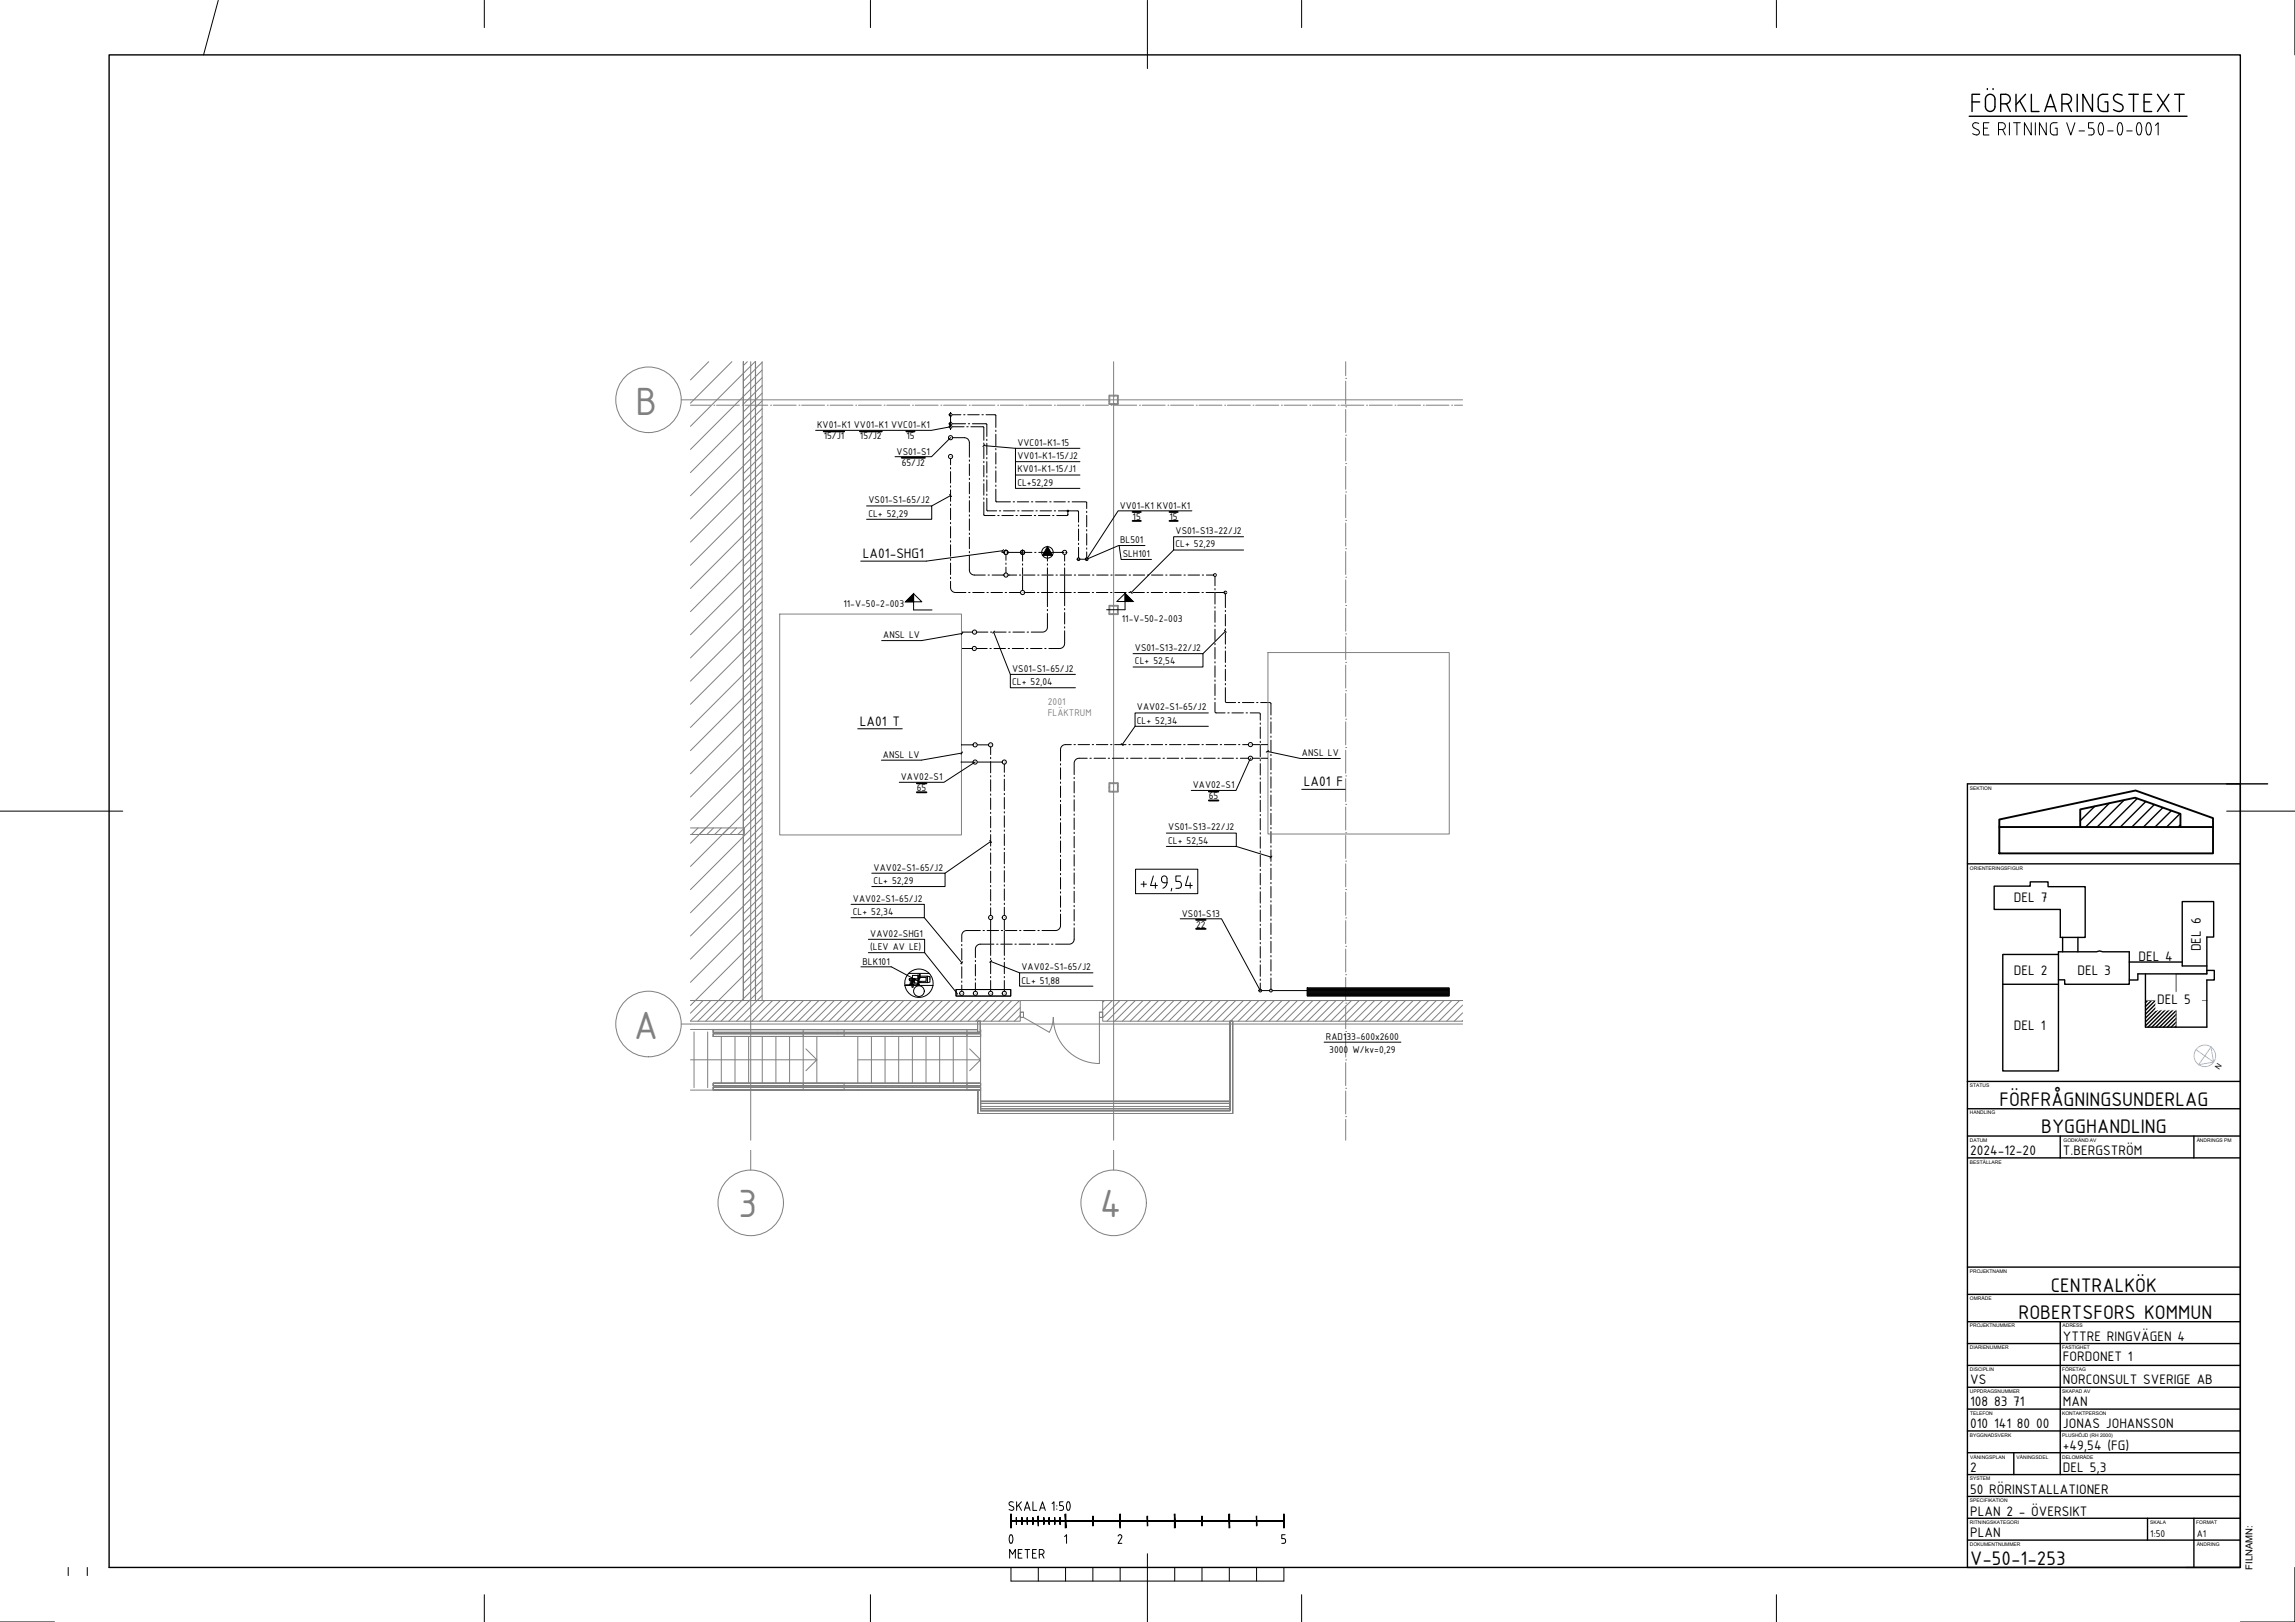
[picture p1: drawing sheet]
<svg xmlns="http://www.w3.org/2000/svg" width="841mm" height="594mm" viewBox="0 0 841 594" stroke-linecap="round" stroke-linejoin="round" font-family="sans-serif">
<defs><g id="words">
<g font-size="15.5" fill="#808080">
<text x="232.9" y="151.9">B</text>
<text x="232.3" y="380.5">A</text>
<text x="270.5" y="445.8">3</text>
<text x="403" y="445.8">4</text>
</g>
<text font-size="10.1" x="364.1" y="568">0</text>
<g font-size="7.8">
<text x="732.7" y="405.1">FÖRFRÅGNINGSUNDERLAG</text>
<text x="748" y="415.1">BYGGHANDLING</text>
<text x="751.5" y="473.1">CENTRALKÖK</text>
<text x="739.7" y="483.1">ROBERTSFORS KOMMUN</text>
<text x="722" y="573.1">V-50-1-253</text>
</g>
<text font-size="6.6" x="368.7" y="571.9">METER</text>
<g font-size="5.4">
<text x="316.2" y="204.4">LA01-SHG1</text>
<text x="315.1" y="265.8">LA01 T</text>
<text x="477.8" y="288">LA01 F</text>
<text x="738" y="330.5">DEL 7</text>
<text x="783.7" y="351.8">DEL 4</text>
<text x="806.5" y="348.4" transform="rotate(-90 806.5 348.4)">DEL 6</text>
<text x="738" y="357.2">DEL 2</text>
<text x="761.3" y="357.2">DEL 3</text>
<text x="790.6" y="367.8">DEL 5</text>
<text x="738" y="377.4">DEL 1</text>
<text x="722" y="423.1">2024-12-20</text>
<text x="756" y="423.1">T.BERGSTRÖM</text>
<text x="756" y="491.1">YTTRE RINGVÄGEN 4</text>
<text x="756" y="498.4">FORDONET 1</text>
<text x="722" y="507.1">VS</text>
<text x="756" y="507.1">NORCONSULT SVERIGE AB</text>
<text x="722" y="515.1">108 83 71</text>
<text x="756" y="515.1">MAN</text>
<text x="722" y="523.1">010 141 80 00</text>
<text x="756" y="523.1">JONAS JOHANSSON</text>
<text x="756" y="531.1">+49,54 (FG)</text>
<text x="722" y="539.1">2</text>
<text x="756" y="539.1">DEL 5,3</text>
<text x="722" y="547.1">50 RÖRINSTALLATIONER</text>
<text x="722" y="555.1">PLAN 2 - ÖVERSIKT</text>
<text x="722" y="563.1">PLAN</text>
</g>
<g font-size="3.9">
<text x="299.5" y="156.8">KV01-K1 VV01-K1 VVC01-K1</text>
<text x="301.9" y="160.9">15/J1</text>
<text x="315.1" y="160.9">15/J2</text>
<text x="332.1" y="160.9">15</text>
<text x="328.6" y="166.5">VS01-S1</text>
<text x="372.8" y="163.3">VVC01-K1-15</text>
<text x="330.4" y="170.6">65/J2</text>
<text x="372.8" y="168.2">VV01-K1-15/J2</text>
<text x="372.8" y="173.1">KV01-K1-15/J1</text>
<text x="372.8" y="177.9">CL+52,29</text>
<text x="318.2" y="184.4">VS01-S1-65/J2</text>
<text x="318.2" y="189.3">CL+ 52,29</text>
<text x="410.3" y="186.3">VV01-K1 KV01-K1</text>
<text x="415.1" y="190.4">15</text>
<text x="428.6" y="190.4">15</text>
<text x="430.8" y="195.6">VS01-S13-22/J2</text>
<text x="410.5" y="199">BL501</text>
<text x="430.8" y="200.5">CL+ 52,29</text>
<text x="411.4" y="204.1">SLH101</text>
<text x="309.1" y="222.2">11-V-50-2-003</text>
<text x="411.1" y="227.8">11-V-50-2-003</text>
<text x="323.7" y="233.8">ANSL LV</text>
<text x="415.9" y="238.5">VS01-S13-22/J2</text>
<text x="415.9" y="243.4">CL+ 52,54</text>
<text x="370.9" y="246.1">VS01-S1-65/J2</text>
<text x="370.9" y="251">CL+ 52,04</text>
<text x="416.6" y="260.2">VAV02-S1-65/J2</text>
<text x="416.6" y="265.1">CL+ 52,34</text>
<text x="323.6" y="277.6">ANSL LV</text>
<text x="477.1" y="277">ANSL LV</text>
<text x="330.1" y="285.7">VAV02-S1</text>
<text x="336" y="289.8">65</text>
<text x="437.1" y="288.7">VAV02-S1</text>
<text x="443" y="292.8">65</text>
<text x="428.1" y="304.2">VS01-S13-22/J2</text>
<text x="428.1" y="309.1">CL+ 52,54</text>
<text x="320.1" y="318.9">VAV02-S1-65/J2</text>
<text x="320.1" y="323.8">CL+ 52,29</text>
<text x="312.5" y="330.3">VAV02-S1-65/J2</text>
<text x="312.5" y="335.2">CL+ 52,34</text>
<text x="433.1" y="335.7">VS01-S13</text>
<text x="438.3" y="339.8">22</text>
<text x="318.9" y="343.1">VAV02-SHG1</text>
<text x="318.9" y="348">(LEV AV LE)</text>
<text x="316.1" y="353.3">BLK101</text>
<text x="374.3" y="355.4">VAV02-S1-65/J2</text>
<text x="374.3" y="360.2">CL+ 51,88</text>
<text x="485.9" y="380.8">RAD133-600x2600</text>
<text x="487.1" y="385.6">3000 W/kv=0,29</text>
<text x="788" y="563.1">1:50</text>
<text x="805" y="563.1">A1</text>
</g>
<g font-size="3.9" fill="#808080">
<text x="384" y="258.4">2001</text>
<text x="384" y="262.4">FLÄKTRUM</text>
</g>
<text font-size="3.5" x="825.5" y="574.9" transform="rotate(-90 825.5 574.9)">FILNAMN:</text>
<text font-size="2.8" x="813.3" y="392" transform="rotate(-56 813.3 392)">N</text>
<g font-size="1.8">
<text x="721.9" y="289.2">SEKTION</text>
<text x="721.9" y="318.5">ORIENTERINGSFIGUR</text>
<text x="721.9" y="398.2">STATUS</text>
<text x="721.8" y="408.2">HANDLING</text>
<text x="721.8" y="418.2">DATUM</text>
<text x="756.2" y="418.2">GODKÄND AV</text>
<text x="805" y="418.2">ÄNDRINGS PM</text>
<text x="721.8" y="426.2">BESTÄLLARE</text>
<text x="721.8" y="466.2">PROJEKTNAMN</text>
<text x="721.9" y="476.2">OMRÅDE</text>
<text x="721.8" y="486.2">PROJEKTNUMMER</text>
<text x="755.8" y="486.2">ADRESS</text>
<text x="721.8" y="494.2">DIARIENUMMER</text>
<text x="755.7" y="494.2">FASTIGHET</text>
<text x="721.8" y="502.2">DISCIPLIN</text>
<text x="755.7" y="502.2">FÖRETAG</text>
<text x="721.8" y="510.2">UPPDRAGSNUMMER</text>
<text x="755.7" y="510.2">SKAPAD AV</text>
<text x="721.9" y="518.2">TELEFON</text>
<text x="755.7" y="518.2">KONTAKTPERSON</text>
<text x="721.8" y="526.2">BYGGNADSVERK</text>
<text x="755.7" y="526.2">PLUSHÖJD (RH 2000)</text>
<text x="722" y="534.2">VÅNINGSPLAN</text>
<text x="739" y="534.2">VÅNINGSDEL</text>
<text x="755.7" y="534.2">DELOMRÅDE</text>
<text x="721.9" y="542.2">SYSTEM</text>
<text x="721.9" y="550.2">SPECIFIKATION</text>
<text x="721.8" y="558.2">RITNINGSKATEGORI</text>
<text x="787.9" y="558.2">SKALA</text>
<text x="804.8" y="558.2">FORMAT</text>
<text x="721.8" y="566.2">DOKUMENTNUMMER</text>
<text x="805" y="566.2">ÄNDRING</text>
</g>
</g></defs>
<g fill="none" stroke="#808080" stroke-width=".37">
<path d="M259.7 132.5l-6.7 6.7M268.2 132.5l-15.2 15.2M272.4 132.5v234h-19.4h19.4zM273.9 132.5l-1.5 1.4M275.1 132.5v285.1M276.7 132.5l-23.7 23.6M276.8 132.5l.1 234M276.8 132.5v234M276.9 132.5v234h2.4v-234M279.3 132.7l-6.9 6.8M279.3 135.5l-6.9 6.9M279.3 138.3l-26.3 26.3"/>
<path d="M408.1 132.5v285.1M493.1 138.6h.1M493.1 132.5v5.1M493.1 139.6v8.4M249.6 146.4h286.4M253 148.4h7.6M261.6 148.4h.1M262.6 148.4h8.4M272 148.4h.1M272.4 148.4v-4v4M273 148.4h8.4M276.8 143.6l-4.4 4.4"/>
<path d="M279.3 144l-6.9 6.8M279.3 146.8l-26.3 26.3M279.3 149.7l-6.9 6.8M279.3 152.5l-6.9 6.8M279.3 155.3l-26.3 26.3M279.3 158.2l-6.9 6.8M279.3 141.2l-2.4 2.4M282.4 148.4h.1M283.4 148.4h8.4M292.8 148.4h.1M293.8 148.4h8.4M303.2 148.4h.1"/>
<path d="M304.2 148.4h8.4M313.6 148.4h.1M314.6 148.4h8.4M324 148.4h.1M325 148.4h8.4M334.4 148.4h.1M335.4 148.4h8.4M344.8 148.4h.1M345.8 148.4h8.4M355.2 148.4h.1M356.2 148.4h8.4M365.6 148.4h.1"/>
<path d="M366.6 148.4h8.4M376 148.4h.1M377 148.4h8.4M386.4 148.4h.1M387.4 148.4h8.4M396.8 148.4h.1M397.8 148.4h8.4M406.4 144.8h3.4v3.3h-3.4zM406.7 145h2.8v2.8h-2.8zM406.7 146.7l-.3 .3M407.2 148.4h.1M408.2 148.4h8.4"/>
<path d="M408.4 147.8l-.3 .3M408.7 144.8l-.3 .2M409.8 146.4l-.3 .3M417.6 148.4h.1M418.6 148.4h8.4M428 148.4h.1M429 148.4h8.4M438.4 148.4h.1M439.4 148.4h8.4M448.8 148.4h.1M449.8 148.4h8.4M459.2 148.4h.1"/>
<path d="M460.2 148.4h8.4M469.6 148.4h.1M470.6 148.4h8.4M480 148.4h.1M481 148.4h8.4M490.4 148.4h.1M491.4 148.4h8.4M493.1 159.4h.1M493.1 149h.1M493.1 150v8.4M500.8 148.4h.1M501.8 148.4h8.4"/>
<path d="M511.2 148.4h.1M512.2 148.4h8.4M521.6 148.4h.1M522.6 148.4h8.4M532 148.4h.1M533 148.4h3M279.3 161l-6.9 6.8M279.3 163.8l-26.3 26.3M279.3 166.6l-6.9 6.9M279.3 169.5l-6.9 6.8M279.3 172.3l-26.3 26.3M279.3 175.1l-6.9 6.9"/>
<path d="M279.3 177.9l-6.9 6.9M493.1 169.8h.1M493.1 160.4v8.4M493.1 170.8v8.4M279.3 180.8l-26.3 26.2M279.3 183.6l-6.9 6.9M279.3 186.4l-6.9 6.9M279.3 189.3l-26.3 26.2M279.3 192.1l-6.9 6.8M279.3 194.9l-6.9 6.9M279.3 197.8l-26.3 26.2M493.1 190.6h.1"/>
<path d="M493.1 180.2h.1M493.1 181.2v8.4M493.1 191.6v8.4M276.8 208.7l-23.8 23.8M279.3 200.6l-6.9 6.8M279.3 203.4l-6.9 6.8M279.3 209.1l-6.9 6.8M279.3 211.9l-6.9 6.8M279.3 214.7l-26.3 26.3M279.3 217.5l-6.9 6.9M279.3 206.2l-2.4 2.4M493.1 211.4h.1"/>
<path d="M493.1 201h.1M493.1 202v8.4M493.1 212.4v8.4M272.4 238.2v4.5v-4.5M279.3 220.4l-6.9 6.8M279.3 223.2l-26.3 26.3M279.3 226l-6.9 6.9M279.3 228.9l-6.9 6.8M279.3 231.7l-26.3 26.3M279.3 234.5l-6.9 6.9M279.3 237.3l-6.9 6.9M285.7 224.9h66.6v80.9h-66.6z"/>
<path d="M406.4 221.7h3.4v3.4h-3.4zM406.7 223.1l-.3 .3M406.7 222h2.8v2.8h-2.8zM407.8 224.8l-.3 .3M408.1 221.7l-.3 .3M409.8 222.8l-.3 .3M464.7 239h66.4v66.5h-66.4zM493.1 232.2h.1M493.1 221.8h.1M493.1 222.8v8.4M493.1 233.2v8.4M279.3 240.2l-26.3 26.2"/>
<path d="M279.3 243l-6.9 6.8M279.3 245.8l-6.9 6.9M279.3 248.7l-26.3 26.2M279.3 251.5l-6.9 6.8M279.3 254.3l-6.9 6.9M279.3 257.1l-26.3 26.3M279.3 260l-6.9 6.8M493.1 253h.1M493.1 242.6h.1M493.1 243.6v8.4M493.1 254v8.4M279.3 279.8l-6.9 6.8"/>
<path d="M279.3 262.8l-6.9 6.9M279.3 265.6l-26.3 26.3M279.3 268.4l-6.9 6.9M279.3 271.3l-6.9 6.8M279.3 274.1l-26.3 26.3M279.3 276.9l-6.9 6.9M493.1 273.8h.1M493.1 263.4h.1M493.1 264.4v8.4M493.1 274.8v8.4M276.8 296.4l-4.4 4.4M279.3 282.6l-26.3 26.3"/>
<path d="M279.3 288.3l-6.9 6.8M279.3 291.1l-26.3 26.2M279.3 296.7l-8.9 8.9M279.3 285.4l-6.9 6.9M279.3 299.6l-26.3 26.2M279.3 293.9l-2.4 2.4M406.4 286.7h3.4v3.4h-3.4zM406.7 288.1l-.3 .3M406.7 287h2.8v2.8h-2.8zM407.8 289.8l-.3 .3M408.1 286.7l-.3 .3M409.8 287.9l-.3 .3"/>
<path d="M493.1 294.6h.1M493.1 284.2h.1M493.1 285.2v8.4M493.1 295.6v8.4M253 303.2h19.8v2.4h-19.8M255.8 303.2l-2.4 2.4M261.5 303.2l-2.4 2.4M264.3 303.2l-2.4 2.4M270 303.2l-2.5 2.4M272.4 305.6v60.9h263.6h-131.9v7.5h131.9M272.4 303.2v-170.7v170.7M272.4 305.6v60.9h-19.4h19.4z"/>
<path d="M276.8 319l-23.8 23.8M279.3 302.4l-6.9 6.8M279.3 305.2l-6.9 6.9M279.3 308.1l-26.3 26.2M279.3 310.9l-6.9 6.8M279.3 313.7l-6.9 6.9M279.3 316.5l-2.4 2.5M279.3 319.4l-2.4 2.4M493.1 315.4h.1M493.1 305h.1M493.1 306v8.4M493.1 316.4v8.4"/>
<path d="M276.8 321.8l-4.4 4.4M279.3 322.2l-6.9 6.8M279.3 325l-26.3 26.3M279.3 327.9l-6.9 6.8M279.3 330.7l-6.9 6.8M279.3 333.5l-26.3 26.3M279.3 336.3l-6.9 6.9M279.3 339.2l-2.4 2.4M493.1 336.2h.1M493.1 325.8h.1M493.1 326.8v8.4M493.1 337.2v8.4"/>
<path d="M276.8 341.6l-4.4 4.4M279.3 342l-26.3 26.3M279.3 344.8l-6.9 6.9M279.3 347.7l-6.9 6.8M279.3 350.5l-23.6 23.5M279.3 353.3l-6.9 6.9M279.3 356.1l-6.9 6.9M279.3 359l-15.1 15M336.7 358.4h.1M336.8 358.4h.1M337.1 358.1h.1M493.1 357h.1"/>
<path d="M493.1 346.6h.1M493.1 347.6v8.4M493.1 358v8.4M808.7 355.4v1.3h-11.2v9.8h-11.3h11.3v9.7v-9.7h11.2h-11.2v-9.8M249.6 375.1h286.4M253 377.1h105.2M254.3 378v20.4M257.7 366.5l-4.7 4.6M259.3 378v20.4M260.5 366.5l-7.5 7.4M261.4 377.1v1v-1h32.9zM261.4 378.6v1v-1h32.9z"/>
<path d="M264.3 378.1v.5M264.3 379.6v17.1M266.1 366.5l-7.5 7.5M269 366.5l-7.6 7.5M269.3 378.1v.5M269.3 379.6v17.1M274.3 378.1v.5M274.3 379.6v17.1M276.8 366.5h97.1v7.5h-120.9M279.3 361.8l-12.2 12.2M279.3 364.6l-9.4 9.4M279.3 378.1v.5"/>
<path d="M279.3 379.6v17.1M280.3 366.5l-7.6 7.5M283.1 366.5l-7.6 7.5M284.3 378.1v.5M284.3 379.6v17.1M285.9 366.5l-7.5 7.5M288.8 366.5l-7.6 7.5M289.3 378.1v.5M289.3 379.6v17.1M291.6 366.5l-7.6 7.5M294.3 377.1v1h-32.9h33M294.3 377.1h12.7h-12.6"/>
<path d="M294.3 378.1h12.7h-12.6M294.3 378.6v1h-32.9h33M294.3 378.6h12.7h-12.6M294.3 379.6h12.7h-12.6M294.3 378v20.4M294.4 366.5l-7.5 7.5M297.3 366.5l-7.6 7.5M299.3 377.1h.1M299.3 378.1v.5M299.3 379.6v17.1M300.1 366.5l-7.6 7.5M302.9 366.5l-7.6 7.5"/>
<path d="M305.8 366.5l-7.6 7.5M308.6 366.5l-7.6 7.5M309.3 377.1h-2.3h2.4M309.3 378.6h-2.3h47.4M309.3 378.1h45.1M309.3 379.6h45.1M311.4 366.5l-7.6 7.5M314.2 366.5l-7.5 7.5M314.3 377.1h.1M314.3 378.1v.5M314.3 379.6v17.1M317.1 366.5l-7.6 7.5"/>
<path d="M319.3 378.1v.5M319.3 379.6v17.1M319.9 366.5l-7.6 7.5M322.7 366.5l-7.6 7.5M324.3 378.1v.5M324.3 379.6v17.1M325.5 366.5l-7.5 7.5M327 377.1h-17.7v1h-2.3h2.4M327 378.1h27.4v-1h-93v1h97.9M327 378.6h-17.7v1h-2.3h2.4M328.4 366.5l-7.6 7.5M329.3 378.1v.5"/>
<path d="M329.3 379.6v17.1M331.2 366.5l-7.6 7.5M334 366.5l-7.5 7.5M334.3 378.1v.5M334.3 379.6v17.1M336.9 366.5l-7.6 7.5M339.3 378.1v.5M339.3 379.6v17.1M339.7 366.5l-7.6 7.5M342.5 366.5l-7.6 7.5M344.3 378.1v.5M344.3 379.6v17.1"/>
<path d="M345.4 366.5l-7.6 7.5M348.2 366.5l-7.6 7.5M349.3 378.1v.5M349.3 379.6v17.1M351 366.5l-7.6 7.5M353.8 366.5l-7.6 7.5M354.4 378.1h4.9h-4.9M354.4 378.6v1h-27.4M354.4 379.6h4.9h-4.9M354.4 378v20.4M354.4 378.6h4.9v1v-1zM356.7 366.5l-7.6 7.5"/>
<path d="M358.2 378.1h1h-1M358.2 374h1h-1v4.1zM358.2 374h1v4.1h-1zM359.2 378.1v-4.1v4.1M359.2 377.1h.1M359.3 377.1v1v-1M359.3 378.6h-97.9v1h97.9M359.3 377.1v22.2M359.5 366.5l-7.6 7.5M362.3 366.5l-7.6 7.5M365.1 366.5l-7.5 7.5M368 366.5l-7.6 7.5"/>
<path d="M370.8 366.5l-7.6 7.5M373.6 366.5l-7.5 7.5M373.9 369l-5 5M373.9 371.8l-2.2 2.2M374.1 370.7h1v1.9h-1M375.1 370.7h-1.2v1.9h1.2l9.4 5.5a10.9 10.9 0 0 0 1.5-5.5 16.9 16.9 0 0 0 16.9 16.9v-16.9h1.2v-1.9h-1.2M403.9 370.7h-1v1.9h1M404.7 366.5l-.6 .6M407.6 366.5l-3.5 3.4M410.4 366.5l-6.3 6.3M413.2 366.5l-7.5 7.5M416.1 366.5l-7.6 7.5"/>
<path d="M418.9 366.5l-7.6 7.5M421.7 366.5l-7.6 7.5M424.5 366.5l-7.5 7.5M427.4 366.5l-7.6 7.5M430.2 366.5l-7.6 7.5M433 366.5l-7.6 7.5M435.9 366.5l-7.6 7.5M438.7 366.5l-7.6 7.5M441.5 366.5l-7.6 7.5M444.4 366.5l-7.6 7.5M447.2 366.5l-7.6 7.5M450 366.5l-7.6 7.5"/>
<path d="M450.7 374h1v33.8v-33.8zM450.7 374v32.8v-32.8M450.7 374v32.8h-91.4v-7.6M450.7 374h1M451.7 374v33.8h-93.3v-8.6M452.8 366.5l-7.5 7.5M455.7 366.5l-7.6 7.5M458.5 366.5l-7.6 7.5M461.3 366.5l-7.6 7.5M464.1 366.5l-7.5 7.5M467 366.5l-7.6 7.5M469.8 366.5l-7.6 7.5"/>
<path d="M472.6 366.5l-7.5 7.5M475.5 366.5l-7.6 7.5M478.3 366.5l-7.6 7.5M481.1 366.5l-7.6 7.5M484 366.5l-7.6 7.5M486.8 366.5l-7.6 7.5M489.6 366.5l-7.6 7.5M492.4 366.5l-7.6 7.5M493.1 377.8h.1M493.1 367.4h.1M493.1 368.4v8.4M493.1 378.8v8.4"/>
<path d="M495.3 366.5l-7.6 7.5M498.1 366.5l-7.6 7.5M500.9 366.5l-7.6 7.5M503.7 366.5l-7.5 7.5M506.6 366.5l-7.6 7.5M509.4 366.5l-7.6 7.5M512.2 366.5l-7.5 7.5M515.1 366.5l-7.6 7.5M517.9 366.5l-7.6 7.5M520.7 366.5l-7.6 7.5M523.6 366.5l-7.6 7.5M526.4 366.5l-7.6 7.5"/>
<path d="M529.2 366.5l-7.6 7.5M532 366.5l-7.6 7.5M534.9 366.5l-7.6 7.5M536 368.1l-5.9 5.9M536 371l-3.1 3M536 373.8l-.2 .2M253 388.2h46.3l-4 4M253 399.3h46.3M261.4 398.2v1v-1h32.9zM261.4 396.7v1v-1h32.9zM264.3 397.7v.5M269.3 397.7v.5"/>
<path d="M274.3 397.7v.5M279.3 397.7v.5M284.3 397.7v.5M289.3 397.7v.5M294.3 398.2v1h-32.9h33M294.3 398.2h12.7h-12.6M294.3 399.2h12.7h-12.6M294.3 396.7v1h-32.9h33M294.3 396.7h12.7h-12.6M294.3 397.7h12.7h-12.6M295.3 384.2l4 4M299.3 399.3h15"/>
<path d="M299.3 397.7v.5M299.3 399.2v.1M309.3 398.2h-2.3h47.4M309.3 396.7h-2.3h47.4M309.3 399.2h50M309.3 397.7h45.1M314.3 388.2h45l-4 4M314.3 397.7v.5M314.3 399.2v.1M319.3 397.7v.5M324.3 397.7v.5M327 398.2h-17.7v1h-2.3h2.4"/>
<path d="M327 396.7h-17.7v1h-2.3h2.4M329.3 397.7v.5M334.3 397.7v.5M339.3 397.7v.5M344.3 397.7v.5M349.3 397.7v.5M354.4 398.2v1h-27.4M354.4 399.2h4.9h-4.9M354.4 396.7v1h-27.4M354.4 397.7h4.9h-4.9M354.4 398.2h4.9v1v-1zM354.4 396.7h4.9v1v-1z"/>
<path d="M355.3 384.2l4 4M358.4 399.2h.9h-.9v8.6zM359.3 398.2h-97.9v1h97.9M359.3 396.7h-97.9v1h97.9M493.1 398.6h.1M493.1 388.2h.1M493.1 389.2v8.4M493.1 399.6v8.4M359.3 406.8v-7.6v7.6M359.3 403.3h91.4h-91.4M359.3 403.3v2.9M359.3 403.3v2.9h91.4v-2.9"/>
<path d="M359.3 403.4h91.4M359.3 406h91.4M359.3 405.2h91.4M359.3 404.2h91.4M450.7 406.8h-91.4h91.4M450.7 403.3v2.9M451.7 407.8h-93.3h93.3M493.1 409h.1M493.1 410v7.6M275.1 421.3v7.3M408.1 421.3v7.3"/>
<circle cx="237.6" cy="146.4" r="12"/>
<circle cx="237.6" cy="375.1" r="12"/>
<circle cx="275.1" cy="440.6" r="12"/>
<circle cx="408.1" cy="440.6" r="12"/>
</g>
<g fill="none" stroke="#000" stroke-width=".37">
<path d="M80 .1l-5.4 20M177.5 .1v10M319 .1v10M420.5 .1v25M477 .1v10M651 .1v10M841 .1v20M723.9 45l1.2 .2M723.9 44.9a1.01 1.01 0 0 0-1 .8 1.01 1.01 0 0 0 .5 1.1l1.4 .8a1.07 1.07 0 0 1 .4 1.5 1.07 1.07 0 0 1-1.6 .2l-.7-.4M726.9 46.9h1.5M728.9 45h-2v4.4h2M733.6 45h-1.2v4.4"/>
<path d="M733.6 44.9a1.26 1.26 0 0 1 1.3 1.3 1.26 1.26 0 0 1-1.3 1.2h-1.2M733.9 47.4l1 2M736.4 45v4.4M737.9 45h2.5M739.1 45v4.4M744.4 45v4.4l-2.5-4.4v4.4M745.9 45v4.4M749.9 45v4.4l-2.5-4.4v4.4M752.6 45h1.3M752.6 44.9l-.7 .3-.5 .6v2.8l.8 .8h1.7v-2.5h-.8M757.4 45l1.5 4.4 1.5-4.4M761.9 48h2"/>
<path d="M767.1 45h-1.7v1.9h1a1.28 1.28 0 0 1 1 1.3 1.28 1.28 0 0 1-1 1.2h-1M769.4 45.2l.5-.3a2.77 2.77 0 0 1 .7 3.7l-.2 .6-.5 .2a2.77 2.77 0 0 1-.8-3.7zM772.4 48h2M776.4 45.2l.5-.3a2.77 2.77 0 0 1 .7 3.7l-.2 .6-.5 .2a2.77 2.77 0 0 1-.8-3.7zM779.4 48h2M783.4 45.2l.5-.3a2.77 2.77 0 0 1 .7 3.7l-.2 .6-.5 .2a2.77 2.77 0 0 1-.8-3.7zM786.9 45.2l.5-.3a2.77 2.77 0 0 1 .7 3.7l-.2 .6-.5 .2a2.77 2.77 0 0 1-.8-3.7zM789.9 45.9l1-.9v4.4M348.3 156.9v.2zM348.3 154.6v-.2v.2M348.3 151.3v-.2v.2M348.3 152.5v.2v-.2"/>
<path d="M348.3 151.9v4.4l-7 1.3h-42.4M348.3 151.1v.3M348.3 152.5v.2M348.8 151.9h3.3M348.8 155.2h5M348.8 156.3h4.5M353.1 151.9h.5M354.3 156.3h.5M354.6 151.9h4.2M354.8 155.2h.5M355.8 156.3l4.7 .1v4.9M356.3 155.2l5.3 .1v4.6"/>
<path d="M359.8 151.9h.5M361.3 151.9l3.6 .1v4.6M364.9 157.6v.5M364.9 159.1v4.2M348.3 160.3l-6.9 7h-13.4M348.3 168v2.2M348.3 171.2v.5M348.3 172.7v4.2M348.3 177.9v.5M348.3 179.4v4.2M349.1 160.3h4.3a1.81 1.81 0 0 1 1.8 1.8v5.4M355.2 168.5v.5"/>
<path d="M355.2 170v4.2M355.2 175.2v.5M355.2 176.7v4.2M360.5 162.3v.5M360.5 163.8v4.2M360.5 169v.5M360.5 170.5v4.2M360.5 175.7v.5M360.5 177.2v4.2M360.5 163.2l11.6 1M360.9 162.9l-.7 .7M361.6 160.9v.5"/>
<path d="M361.6 162.4v4.2M361.6 167.6v.5M361.6 169.1v4.2M361.6 174.3v.5M361.6 175.8v4.2M364.9 179.2l.2 4.6h5.2M364.9 164.3v.5M364.9 165.8v4.2M364.9 171v.5M364.9 172.5v4.2M364.9 177.7v.5M372.1 164.2v14.7h23.7"/>
<path d="M372.1 164.2h23.7M372.1 169.1h23.7M372.1 174h23.7M317.6 185.3h23.8v4.9h-23.8M348 181.2l.7 .7M348.3 184.6v.5M348.3 186.1v4.2M348.3 191.3v.5M348.3 192.8v4.2M348.3 198v.5M348.3 199.5v4.2M348.3 181.5l-6.9 3.8"/>
<path d="M355.2 181.9v.5M355.2 183.4v4.2M355.2 188.6v.5M355.2 190.1v4.2M355.2 195.3v.5M355.2 196.8v4.2M360.5 183.9l.1 4.8 4 .1M360.5 182.4v.5M361.6 182.5l.1 4.5 3.5 .1M361.6 181v.5M365.6 188.8h.5M366.2 187.1h.5"/>
<path d="M367.1 188.8h4.2M367.7 187.1h4.2M371.3 183.8h.5M372.3 188.8h.5M372.8 183.8h4.2M372.9 187.1h.5M373.8 188.8h4.2M374.4 187.1h4.2M378 183.8h.5M379 188.8h.5M379.5 183.8h4.2M379.6 187.1h.5"/>
<path d="M380.5 188.8h4.2M381.1 187.1h4.2M384.7 183.8h.5M385.7 188.8h.5M386.2 183.8h4.2M386.3 187.1h.5M387.8 187.1h3.3M391.1 187.1l4.1 .2v4M391.3 187.1l-.2 1.7h-3.9M391.4 183.8h.5M392.9 183.8h5.1l.2 2.5M395.2 192.3v.5"/>
<path d="M395.2 193.8v4.2M395.2 199v.5M398.2 187.3v.5M398.2 188.8v4.2M398.2 194v.5M398.2 195.5v4.2M419.6 199.8h-9.7l-11.7 5M436.8 187.1h-27.1l-11.5 17.7h-3M455.7 196.6h-25.6v4.9h25.6M334.8 217.5v5.9M348.3 212.9v2.3a1.82 1.82 0 0 0 1.9 1.8h3.8M348.3 204.7v.5"/>
<path d="M348.3 206.2v4.2M348.3 211.4v.5M355 217h.5M355.2 203.5v5.3a1.84 1.84 0 0 0 1.9 1.8h4M355.2 202v.5M356.5 217h4.2M361.7 217h.5M362.1 210.6h.5M363.2 217h4.2M363.6 210.6h4.3M367.2 202.3h.9M367.4 201.7l-28 3.8h-24"/>
<path d="M367.7 201.3l-.6 .8M368.4 217h.5M368.4 203a.75 .75 0 0 1-.4-1.1 .75 .75 0 0 1 1.2 0 .75 .75 0 0 1-.4 1.1M368.6 201.5v.3zM368.6 203.1v2.1M368.6 206.2v.5M368.6 207.7v2.2M369.2 202.3h5M369.4 210.6h3.2M369.9 217h4.1M373.6 210.6h.5M374.1 202.3h-.2h.2"/>
<path d="M374.5 203a.75 .75 0 0 1-.4-1.1 .75 .75 0 0 1 1.3 0 .75 .75 0 0 1-.5 1.1M374.7 201.7v-.2v.2M374.7 201.5v.3v-.3M374.7 201.5v4M374.7 206.5v.5M374.7 208v2.4M374.7 210.8v5.5M375.1 210.6h4.2M375.3 202.3h2.8M375.5 217h3.7M379.2 202.3h.4M380.2 217h.5"/>
<path d="M380.3 210.6h.5M380.7 202.3h2.6M381.7 217h4.2M381.8 210.6h4.2M382.1 203.4h1.5M383.2 202.3h-.2h.2M383.6 204.4a2.11 2.11 0 0 1-1.5-3.2 2.11 2.11 0 0 1 3.5 0 2.11 2.11 0 0 1-1.6 3.2M383.8 203.1v2.4M383.8 206.5v.5M383.8 208v2.4M383.8 210.8v6M383.8 217.2v5"/>
<path d="M383.8 200.2l1.8 3.2h-1.6M383.8 201.1l-1 1.8M384.4 202.3h5.2M386.9 217h.5M387 210.6h.5M388.4 217h4.2M388.5 210.6h4.2M390.1 203.1v2.4M390.1 206.5v.5M390.1 208v2.4M390.1 210.8v6M390.1 217.2v4.7"/>
<path d="M390.7 202.3h.2M393.6 217h.5M393.7 210.6h.5M395.1 217h4.2M395.2 210.6h4.2M395.2 200.5v3.8M398.2 200.7v.5M398.2 202.2v2.1M400.3 217h.5M400.4 210.6h.5M401.8 217h4.2M401.9 210.6h4.2"/>
<path d="M407 217h.5M407.1 210.6h.5M408.5 217h4.2M408.6 210.6h4.2M410.1 200l.7 4.9h11.2M412.3 217.4l-.1 5.9h-6.7M413.7 217h.5M413.8 210.6h.5M414.2 216.7l.7 .7M415.2 217h4.2M415.3 210.6h4.2M420.4 217h.5"/>
<path d="M420.5 210.6h.5M421.9 217h4.2M422 210.6h4.2M427.1 217h.5M427.2 210.6h.5M428.6 217h4.2M428.7 210.6h4.2M430.1 201.5l-15.6 15.5M433.8 217h.5M433.9 210.6h.5M435.3 217h4.2M435.4 210.6h4.2"/>
<path d="M440.5 217h.5M440.6 210.6h.5M442 217h3.1M442.1 210.6h2.5M445.2 211.1v3.4M445.2 215.6v.4M445.2 217v4.2M445.4 217h3M449.1 217.5v5M331.8 220.4l3-2.9 3 2.9zM334.8 223.4h6.7M352.5 231.5h3.9"/>
<path d="M352.5 237.5h3.8M352.5 232l-14.8 2.6h-14.6M352.8 231.6l-.5 .8M357.8 237.5h4M357.9 231.5h4.1M362.8 237.5h.5M363 231.5h.5M364.1 231.5l6.1 15.5M364.3 237.5h4.1M364.5 231.2l-.7 .7M364.5 231.5h4.2M369.5 237.5h.5"/>
<path d="M369.7 231.5h.5M370.9 237.5h4.3M371.2 231.5h4.2M376.2 237.5h.5M376.4 231.5h.5M377.7 237.5h4.1M382.9 237.5h.4M383.8 224.7v5a1.82 1.82 0 0 1-1.8 1.8h-4.1M383.8 223.2v.5M390.1 231v4.7a1.83 1.83 0 0 1-1.8 1.8h-3.9M390.1 222.9v.4M390.1 224.4v4.2"/>
<path d="M390.1 229.5v.6M409.3 220.3l3-2.9 2.9 2.9zM415.2 239.4h25.6v4.9h-25.6M445.2 222.2v.6M445.2 223.7v4.2M445.2 229v.4M445.2 230.5v4.1M445.2 235.6v.5M445.2 237.1v4.2M448.7 230.9l.7 .7M449.1 223.6v.4M449.1 225v4.2"/>
<path d="M449.1 230.2v.6M449.1 231.7v4.2M449.1 237v.4M449.1 238.4v4.2M449.1 231.2l-8.3 8.2M394.1 247h-23.9v4.9h23.9M445.2 257.3l.2 3.7 3.5 .1M445.2 242.4v.4M445.2 243.9v4.1M445.2 249v.5M445.2 250.5v4.3M445.2 255.7v.5"/>
<path d="M449.1 251.9v5.3l3.7 .1M449.1 243.6v.6M449.1 245.1v4.2M449.1 250.4v.4M453.8 257.3h.5M455.3 257.3h4.2M460.5 257.3h.5M462 257.3l3.6 .2 .2 4.4M314.3 266.9h16.3M352.2 279.1h4.4M352.3 272.8h4.3M352.4 275.8l-14.8 2.6h-14.6"/>
<path d="M352.7 275.4l-.6 .8M357.3 279.1l-11.4 7.4h-16.4M358.1 272.8h4.2M358.1 279.1h4.7M363 273.6v2.8M363 277.4v.5M363 278.9v4.2M363.2 279.1h4.1M368 279.9v3M388.6 279.7v.5M392.6 272.7h-2.1a1.82 1.82 0 0 0-1.9 1.8v4.2M393.6 272.7h.5"/>
<path d="M395.1 272.7h4.2M398.4 277.7h-2.9a1.82 1.82 0 0 0-1.9 1.8v4.2M399.4 277.7h.5M400.3 272.7h.5M400.9 277.7h4.2M401.8 272.7h4.2M406.1 277.7h.5M407 272.7h.5M407.6 277.7h4.2M408.5 272.7h4.2M410.9 272.4l.7 .7M412.8 277.7h.5"/>
<path d="M413.7 272.7h.5M414.3 277.7h4.2M415.2 272.7h4.2M415.9 266l-4.7 6.7M419.5 277.7h.5M420.4 272.7h.5M421 277.7h4.2M421.9 272.7h4.2M426.2 277.7h.5M427.1 272.7h.5M427.7 277.7h4.2M428.6 272.7h4.2"/>
<path d="M432.9 277.7h.5M433.8 272.7h.5M434.4 277.7h4.2M435.3 272.7h4.2M439.6 277.7h.5M440.5 272.7h.5M441.1 277.7h4.2M442 272.7h4.2M442.8 261.1h-26.9v4.9h26.9M446.3 277.7h.5M447.2 272.7h.5M447.8 277.7h4.2"/>
<path d="M448.7 272.7h4.2M449.9 261.1h.5M451.4 261.1h4.2M453 277.7h.5M453.9 272.7h.5M454.5 277.7h3M455.4 272.7h2.1M456.6 261.1h.5M458.2 261.1l3.5 .1 .1 2.6M458.2 277.7l-5.3 11.8h-16.4M459 272.7h2.6M459 277.7h2.6"/>
<path d="M461.8 264.8v.5M461.8 266.3v4.2M461.8 271.5v.5M461.8 273v4.2M461.8 278.2v.5M461.8 279.7v4.2M462 272.7h2.5M462 277.7h2.5M464.4 275.2l12.1 2.6h14.7M464.9 274.9l-.9 .6M465.8 262.9v.5M465.8 264.4v4.2"/>
<path d="M465.8 269.6v.5M465.8 271.1v4.2M465.8 276.3v.5M465.8 277.8v4.2M0 297.1h45M363 284.1v.5M363 285.6v4.2M363 290.8v.5M363 292.3v4.2M363 297.5v.5M363 299v4.2M368 283.9v.5"/>
<path d="M368 285.4v4.2M368 290.6v.5M368 292.1v4.2M368 297.3v.5M368 298.8v4.2M388.6 281.2v4.2M388.6 286.4v.5M388.6 287.9v4.2M388.6 293.1v.5M388.6 294.6v4.2M388.6 299.8v.5M393.6 284.7v.5"/>
<path d="M393.6 286.2v4.2M393.6 291.4v.5M393.6 292.9v4.2M393.6 298.1v.5M393.6 299.6v4.2M461.8 284.9v.5M461.8 286.4v4.2M461.8 291.6v.5M461.8 293.1v4.2M461.8 298.3v.5M461.8 299.8v4.2M465.8 283v.5"/>
<path d="M465.8 284.5v4.2M465.8 289.7v.5M465.8 291.2v4.2M465.8 296.4v.5M465.8 297.9v4.2M477 289.1h16M816 297.1h25M319.5 319.8h26.8v4.9h-26.8M362.7 307.9l.7 .7M363 304.2v.5M363 305.7v4.2M363 310.9v.5"/>
<path d="M363 312.4v4.2M363 317.6v.5M363 319.1v4.2M363 308.2l-16.7 11.6M368 304v.5M368 305.5v4.2M368 310.7v.5M368 312.2v4.2M368 317.4v.5M368 318.9v4.2M388.6 301.3v4.2M388.6 306.5v.5"/>
<path d="M388.6 308v4.2M388.6 313.2v.5M388.6 314.7v4.2M388.6 319.9v.5M393.6 304.8v.5M393.6 306.3v4.2M393.6 311.5v.5M393.6 313v4.2M393.6 318.2v.5M393.6 319.7v4.2M416.1 318.4h22.8v8.9h-22.8zM427.4 305.1h25.7v4.9h-25.7"/>
<path d="M453.1 310l12.7 3.9M461.8 305v.5M461.8 306.5v4.2M461.8 311.7v.5M461.8 313.2v4.2M461.8 318.4v.5M461.8 319.9v4.2M465.8 303.1v.5M465.8 304.6v4.2M465.8 309.8v.5M465.8 311.3v4.2M465.8 316.5v.5"/>
<path d="M465.8 318v4.2M466.1 313.6l-.7 .7M311.9 331.2h26.8v4.9h-26.8M338.7 336.1l13.7 16.5v.5M363 324.3v.5M363 325.8v4.2M363 331v.5M363 332.5v2.8M363 336.8v3.8M368 324.1v.5M368 325.6v4.2M368 330.8v.5"/>
<path d="M368 332.3v3M368 336.8v3.8M388.6 334.8v4.2a1.82 1.82 0 0 1-1.8 1.8h-5M388.6 321.4v4.2M388.6 326.6v.5M388.6 328.1v4.2M388.6 333.3v.5M393.6 339.8v4.2a1.82 1.82 0 0 1-1.8 1.8h-5M393.6 324.9v.5M393.6 326.4v4.2M393.6 331.6v.5M393.6 333.1v4.2"/>
<path d="M393.6 338.3v.5M418.1 323.8h2M419.1 322.8v2M422.7 320.8l-1.1 3.5h2.5M423.4 323.3v2M427.7 323.3h-1a1.18 1.18 0 0 1-1.1-1.7 1.18 1.18 0 0 1 2-.2 2.94 2.94 0 0 1-1.4 3.9M429.4 325.3l-.2 1M432.5 336.5h15.1l14.2 26.3M432.7 320.8h-1.8v2h1a1.27 1.27 0 0 1 1 1.3 1.27 1.27 0 0 1-1 1.2h-1M435.4 320.8l-1 3.5h2.5M436.2 323.3v2M461.8 325.1v.5"/>
<path d="M461.8 326.6v4.2M461.8 331.8v.5M461.8 333.3v4.2M461.8 338.5v.5M461.8 340v4.2M465.8 323.2v.5M465.8 324.7v4.2M465.8 329.9v.5M465.8 331.4v4.2M465.8 336.6v.5M465.8 338.1v4.2M315.5 354.1h11.1l10.5 5.6"/>
<path d="M318.2 348.9h20.6l12.1 15.2M318.2 344h20.6v4.9M333 356.5h7.5M333.2 358.7v-.3l.2 .3M333.2 358.7l.2 .3zM333.4 359l.2 1.4M333.4 358.4h.8M334.2 358.7v-.3l.2 .3M334.2 358.7l.2 .3zM334.2 359l-.2 1.4M334.4 358.9l.3 .1-.1 .5M334.4 359v1.2"/>
<path d="M334.5 359.4l.3 .3zM334.5 359.6l-.2 .8M334.7 358.5h.6v.4l-.3 .2zM334.8 359.5l.3 .1-.3 .1M335 358.4l-.6 .1M335 358.4l.3 .1M335.2 358.5h1.5v-.5h2.7v1.4h-2.7v-.5h-1.5M335.3 358.9l-.3 .7M336.4 358.5v-1.4l.1 1.4M336.4 358.9v1.3l-1.4-.4M336.4 357.3h-2v1.1M336.5 358.9v1.3"/>
<path d="M336.5 357.5h.6M336.7 358.4l.4-.3-.3 .3M336.7 358.4l.1 .6zM337.1 356.7v1.4zM337.1 357.5h2.7v2.4h-3.3M337.6 359.6l-.9 .3M339.8 357.5l1 .2v2l-1 .2zM352.4 345.9v.5M352.4 347.4v4.2M352.4 354.1v4.2M352.4 359.3v.5M352.8 352.3l-.7 .7"/>
<path d="M357.4 351.7v.5M357.4 353.2v4.3M357.4 358.5v.5M357.4 360v3.1M359.2 340.8h-4.9a1.79 1.79 0 0 0-1.9 1.8v2.3M360.2 340.8h.5M361.7 340.8h4.2M363 341v4.6M363 346v3.9M363 350.9v.5M363 352.4v4.2M363 357.6v.5"/>
<path d="M363 359.1v4M363 352.1l10.6 4.2M363.4 351.8l-.7 .7M364.2 345.8h-4.9a1.82 1.82 0 0 0-1.9 1.8v3.1M365.2 345.8h.5M366.7 345.8h4.2M366.9 340.8h.5M368 341v4.6M368 346v3.9M368 350.9v.5M368 352.4v4.2M368 357.6v.5"/>
<path d="M368 359.1v4M368.4 340.8h4.2M371.9 345.8h.5M373.4 345.8h4.2M373.6 340.8h.5M375.1 340.8h4.2M378.6 345.8h.5M380.1 345.8h4.2M380.3 340.8h.5M385.3 345.8h.5M400.5 356.3h-26.9v4.9h26.9M461.8 345.2v.5"/>
<path d="M461.8 346.7v4.2M461.8 351.9v.5M461.8 353.4v4.2M461.8 358.6v.5M465.8 343.3v.5M465.8 344.8v4.2M465.8 350v.5M465.8 351.5v4.2M465.8 356.7v.5M465.8 358.2v4.1M331.6 360.9h2.7M331.6 360.9a5.2 5.2 0 0 1 5.2-6 5.2 5.2 0 0 1 5.1 6"/>
<path d="M331.6 360.9a5.2 5.2 0 0 0 5.2 4.4 5.2 5.2 0 0 0 5.1-4.4h-7.2M331.8 360.8l1.4 .1zM333.5 360.4l-.3 .5 .3-.4M333.5 360.4l.6 .1zM334.3 360.4l.3 .2zM334.4 360.6l-.1 .4a.28 .28 0 0 0-.1 .4 .28 .28 0 0 0 .4 .1l.2-.8M334.6 360.4l.3 .1-.3 .1M334.9 360.5l1.4 .1M336.2 360.2h.2M336.5 360.3l-.1 .3M336.8 360.3l-.4-.1-.1 .4 .4 .1M336.8 360.3l-.1 .4z"/>
<path d="M350.4 362.4v2.4h20v-2.4h-2.2h2.2v2.4h-20v-2.4h1.8zM352.4 360.8v2.3M352.6 362.4h4.6M357.6 362.4h5.2M363.2 362.4h4.6M461.8 360.1v2.2M462.3 362.8h2.8M466.2 362.8h64.9M479 361.8h52.1v3h-52.1zM479 362h52.1M479 362.2h52.1M479 362.4h52.1"/>
<path d="M479 362.6h52.1M479 363h52.1M479 363.2h52.1M479 363.4h52.1M479 363.6h52.1M479 363.8h52.1M479 364h52.1M479 364.2h52.1M479 364.4h52.1M479 364.6h52.1M485.2 381.7h28.2M370.1 551.4l1.1 .4a.82 .82 0 0 1 .1 1.3 .82 .82 0 0 1-1.3-.1l-.2-.1"/>
<path d="M371.3 550.2a.84 .84 0 0 0-1.2-.1 .84 .84 0 0 0 0 1.3M372.6 550.1v3.1M373.2 551.2l1.1 2M374.3 550.1l-1.7 1.9M375.4 553.2l1-3.1 1.1 3.1M375.7 552.3h1.5M378.5 550.1v3.1h1.4M381 553.2l1-3.1 1.1 3.1M381.3 552.3h1.5M385.5 550.7l.7-.6v3.1M387.3 551.4v.2M387.3 552.7v.1"/>
<path d="M389.6 550.1h-1.3v1.3l1.2 .2 .2 .9M389.7 552.5l-.4 .6-1 .1M391.1 550.2l.2-.1a1.64 1.64 0 0 1 .7 2.5l-.3 .5-.6-.1M391.2 550.2l-.4 1.4 .4 1.4M25 574.1v3M32 574.1v3M370.5 574.1v5h100v-5M380.5 574.1v5M390.1 562.8l.7-.7v3.2M390.5 574.1v5M400.5 574.1v5M410.4 562.1l.5 .2 .2 .6-1.4 2.4h1.4"/>
<path d="M410.4 562.1l-.7 .5M410.5 574.1v5M420.5 569.1v25M430.5 574.1v5M440.5 574.1v5M450.5 574.1v5M460.5 574.1v5M470.9 562.1h-1.2v1.4h.7a.9 .9 0 0 1 .7 .9 .9 .9 0 0 1-.7 .9h-.7M841 574.1v20h-20M0 594.1h20M177.5 584.1v10M319 584.1v10"/>
<path d="M477 584.1v10M651 584.1v10"/>
<circle cx="348.3" cy="156.3" r=".5"/>
<circle cx="348.3" cy="151.9" r=".5"/>
<circle cx="348.3" cy="155.2" r=".5"/>
<circle cx="348.3" cy="167.2" r=".76"/>
<circle cx="348.3" cy="160.3" r=".76"/>
<circle cx="391.3" cy="187.1" r=".12"/>
<circle cx="391.3" cy="187.1" r=".25"/>
<circle cx="368.6" cy="210.6" r=".76"/>
<circle cx="368.6" cy="202.3" r=".77"/>
<circle cx="374.7" cy="217" r=".76"/>
<circle cx="374.7" cy="202.3" r=".77"/>
<circle cx="383.8" cy="202.3" r=".77"/>
<circle cx="390.1" cy="202.3" r=".77"/>
<circle cx="395.2" cy="204.8" r=".5"/>
<circle cx="398.2" cy="204.8" r=".5"/>
<circle cx="445.2" cy="210.6" r=".5"/>
<circle cx="449" cy="217" r=".49"/>
<circle cx="357" cy="237.5" r=".77"/>
<circle cx="357.1" cy="231.5" r=".76"/>
<circle cx="357.3" cy="272.8" r=".76"/>
<circle cx="357.3" cy="279.1" r=".76"/>
<circle cx="363" cy="272.8" r=".76"/>
<circle cx="368" cy="279.1" r=".76"/>
<circle cx="458.2" cy="277.7" r=".76"/>
<circle cx="458.2" cy="272.7" r=".77"/>
<circle cx="363" cy="336.1" r=".76"/>
<circle cx="368" cy="336.1" r=".76"/>
<circle cx="336.8" cy="363" r="1.96"/>
<circle cx="352.4" cy="363.8" r=".76"/>
<circle cx="357.4" cy="363.8" r=".77"/>
<circle cx="363" cy="363.8" r=".77"/>
<circle cx="368" cy="363.8" r=".77"/>
<circle cx="461.8" cy="362.8" r=".5"/>
<circle cx="465.7" cy="362.8" r=".5"/>
</g>
<g fill="none" stroke="#bababa" stroke-width=".37">
<path d="M348.3 156.3h.1M348.3 155.2h.1M348.3 151.9h.1M348.3 167.2h.1M348.3 160.3h.1M368.6 202.3h.1M368.6 210.6h.1M374.7 202.3h.1M374.7 217h.1M383.8 202.3h.1M390.1 202.3h.1M395.2 204.8h.1"/>
<path d="M398.2 204.8h.1M445.2 210.6h.1M449.1 217h.1M357 237.5h.1M357.1 231.5h.1M357.3 272.8h.1M357.3 279.1h.1M363 272.8h.1M368 279.1h.1M458.2 272.7h.1M458.2 277.7h.1M363 336.1h.1"/>
<path d="M368 336.1h.1M352.4 363.8h.1M357.4 363.8h.1M363 363.8h.1M368 363.8h.1M461.8 362.8h.1M465.8 362.8h.1"/>
</g>
<g fill="none" stroke="#000" stroke-width=".7">
<path d="M301.9 158h7.5M315.1 158h8M332.1 158h3M330.4 167.7h8.5M415.1 190.8h3M415.1 187.5h3M428.6 190.8h3M428.6 187.5h3M336 290.2h3.5M336 286.9h3.5M443 293.2h3.5M443 289.9h3.5"/>
<path d="M732.7 300.2l49.9-10.7 28.4 10.1v13h-78.3zM732.7 302.9h78.3M762.3 302.9v-6.4l20.1-4.3 16.6 5.9v4.8M438.3 336.9h3.5M438.3 340.2h3.5"/>
</g>
<g fill="#000">
<circle cx="333.2" cy="358.7" r=".18"/>
<circle cx="335" cy="358.7" r=".18"/>
</g>
<g fill="#000" stroke="#000" stroke-width=".37">
<path d="M383.8 200.2l1.8 3.2h-3.5zM331.8 220.4l3-2.9v2.9zM412.3 217.4l2.9 2.9h-2.9z"/>
<path d="M370.4 554.6v5h.2zM370.4 554.6h.2v5z"/>
<path d="M370.5 557h100zM370.5 557.1l100-.1z"/>
<path d="M372.4 555.8l.1 2.5zM372.4 555.8l.1 2.5z"/>
<path d="M374.5 555.8v2.5zM374.5 555.8v2.5z"/>
<path d="M376.4 555.8l.1 2.5zM376.4 555.8l.1 2.5z"/>
<path d="M378.5 555.8v2.5zM378.5 555.8v2.5z"/>
<path d="M380.4 555.3l.2 3.5zM380.4 555.3l.2 3.5z"/>
<path d="M382.5 555.8v2.5zM382.5 555.8v2.5z"/>
<path d="M384.5 555.8v2.5zM384.5 555.8v2.5z"/>
<path d="M386.5 555.8v2.5zM386.5 555.8v2.5z"/>
<path d="M388.5 555.8v2.5zM388.5 555.8v2.5z"/>
<path d="M390.4 554.6v5h.2zM390.4 554.6h.2v5z"/>
<path d="M400.4 555.3l.2 3.5zM400.4 555.3l.2 3.5z"/>
<path d="M410.4 554.6v5h.2zM410.4 554.6h.2v5z"/>
<path d="M420.4 555.3l.2 3.5zM420.4 555.3l.2 3.5z"/>
<path d="M430.4 554.6v5h.2zM430.4 554.6h.2v5z"/>
<path d="M440.4 555.3l.1 3.5zM440.4 555.3l.1 3.5z"/>
<path d="M450.4 554.6v5h.2zM450.4 554.6h.2v5z"/>
<path d="M460.4 555.3l.1 3.5zM460.4 555.3l.1 3.5z"/>
<path d="M470.4 554.6v5h.2zM470.4 554.6h.2v5z"/>
</g>
<g fill="none" stroke="#000" stroke-width=".51">
<path d="M40 20.1h781v554h-781zM722.7 37.3h2.8M725.5 34.5h-2.8v6.3M728.1 35a1.75 1.75 0 0 1 1.9-.3 1.75 1.75 0 0 1 1.1 1.6v2.8a1.75 1.75 0 0 1-1.8 1.7 1.75 1.75 0 0 1-1.7-1.7v-2.8zM728.3 32.4v.4M730.4 32.4v.4M733.2 38a3.2 3.2 0 0 0 3-.5 1.75 1.75 0 0 0 .4-1.9 1.75 1.75 0 0 0-1.7-1.1h-1.7v6.3M735.3 38l1.4 2.8M738.8 34.5v6.3M740.1 36.9l2.2 3.9M742.3 34.5l-3.5 3.9M744.4 34.5v6.3h2.8"/>
<path d="M749.9 39.1h3M755.6 38a3.2 3.2 0 0 0 3-.5 1.75 1.75 0 0 0 .4-1.9 1.75 1.75 0 0 0-1.6-1.1h-1.8v6.3M757.7 38l1.4 2.8M761.2 34.5v6.3M766.8 34.5v6.3l-3.5-6.3v6.3M772.4 34.5a3.2 3.2 0 0 0-3 .5l-.5 1.3v2.8l.5 1.2a3.2 3.2 0 0 0 3 .5v-3.5h-1M777.7 34.9a1.99 1.99 0 0 0-3.2 1.1l.5 1 2.2 1.2a1.47 1.47 0 0 1 .6 2 1.47 1.47 0 0 1-2.1 .5l-1.2-.6M780.1 34.5h3.5M781.9 34.5v6.3M785.7 37.3h2.1M788.5 34.5h-2.8v6.3h2.8M790.6 34.5l4.2 6.3"/>
<path d="M794.8 34.5l-4.2 6.3M796.9 34.5h3.5M798.7 34.5v6.3M721.6 42.6h79.9M749.3 40.8l2.1-6.3 2.1 6.3M767.6 295.3l-5.3 5.3M773 294.2l-8.7 8.7M778.4 293l-9.9 9.9M783.2 292.5l-10.4 10.4M786.4 293.6l-9.4 9.3M789.5 294.7l-8.3 8.2M792.6 295.8l-7.1 7.1"/>
<path d="M795.7 296.9l-6 6M798.9 298l-4.9 4.9M821 287.1v109M831 287.1h-110v287h100v-178M721 316.4h100M799 302.1l-.8 .8M730.8 324.6h13.2v-1.6h6.5v1.8h13.6v18.5h-9.1v-10.2h-24.2zM754.3 349.6h-20.4v42.7h20.4v-43.7h14l1.1-.3 1.2 .3h9.7v11.9h-23.7v-1.6h-2.3M755.9 343.3v5.3M761.5 343.3v5.3M780.3 352.4h19.4M808.7 353.8h-9v-23.6h11.5v13h-2.5v13.5h-25.3v2.2h-3.1"/>
<path d="M808.7 355.4h2.7v3.5h-2.7v17.3h-22.5v-19.5M733.9 360.5h20.4M787 366.5l-.8 .7M788.4 366.5l-2.2 2.2M789.8 366.5l-3.6 3.6M791.2 366.5l-5 5M792.6 366.5l-6.4 6.4M794.1 366.5l-7.9 7.8M795.5 366.5l-9.3 9.2M796.9 366.5l-9.8 9.7M797.5 367.3l-9 8.9M797.5 368.7l-7.5 7.5"/>
<path d="M797.5 370.1l-6.1 6.1M797.5 371.5l-4.7 4.7M797.5 372.9l-3.3 3.3M797.5 374.4l-1.9 1.8M797.5 375.8l-.5 .4M721 396.1h100M721 416.1h100M721 406.1h100M755 416.1v8M804 416.1v8M721 424.1h100M721 474.1h100"/>
<path d="M721 464.1h100M721 492.1h100M721 484.1h100M755 484.1v56M721 516.1h100M721 508.1h100M721 500.1h100M721 532.1h100M721 524.1h100M738 532.1v8M721 556.1h100M721 548.1h100"/>
<path d="M721 540.1h100M787 556.1v8M804 556.1v18M721 564.1h100"/>
</g>
<path d="M821 554.1v20h-20" fill="none" stroke="#b800b8" stroke-width=".51"/>
<g fill="none" stroke="#7fbfff" stroke-width=".37">
<path d="M810.2 383.5l-4.5 6.5 5.5-1-6.5-4.5M810.2 383.5l1 5.5"/>
<circle cx="808" cy="386.7" r="3.9"/>
</g>
<g fill="#fff" stroke="#fff" stroke-width=".37">
<path d="M790 363.4v6.5l16.7-6.5zM790 369.9l16.7-6.5v6.5z"/>
<path d="M760.8 352.8v6.4l16.7-6.4zM760.8 359.2l16.7-6.4v6.4z"/>
</g>
<use href="#words"/>
</svg>
